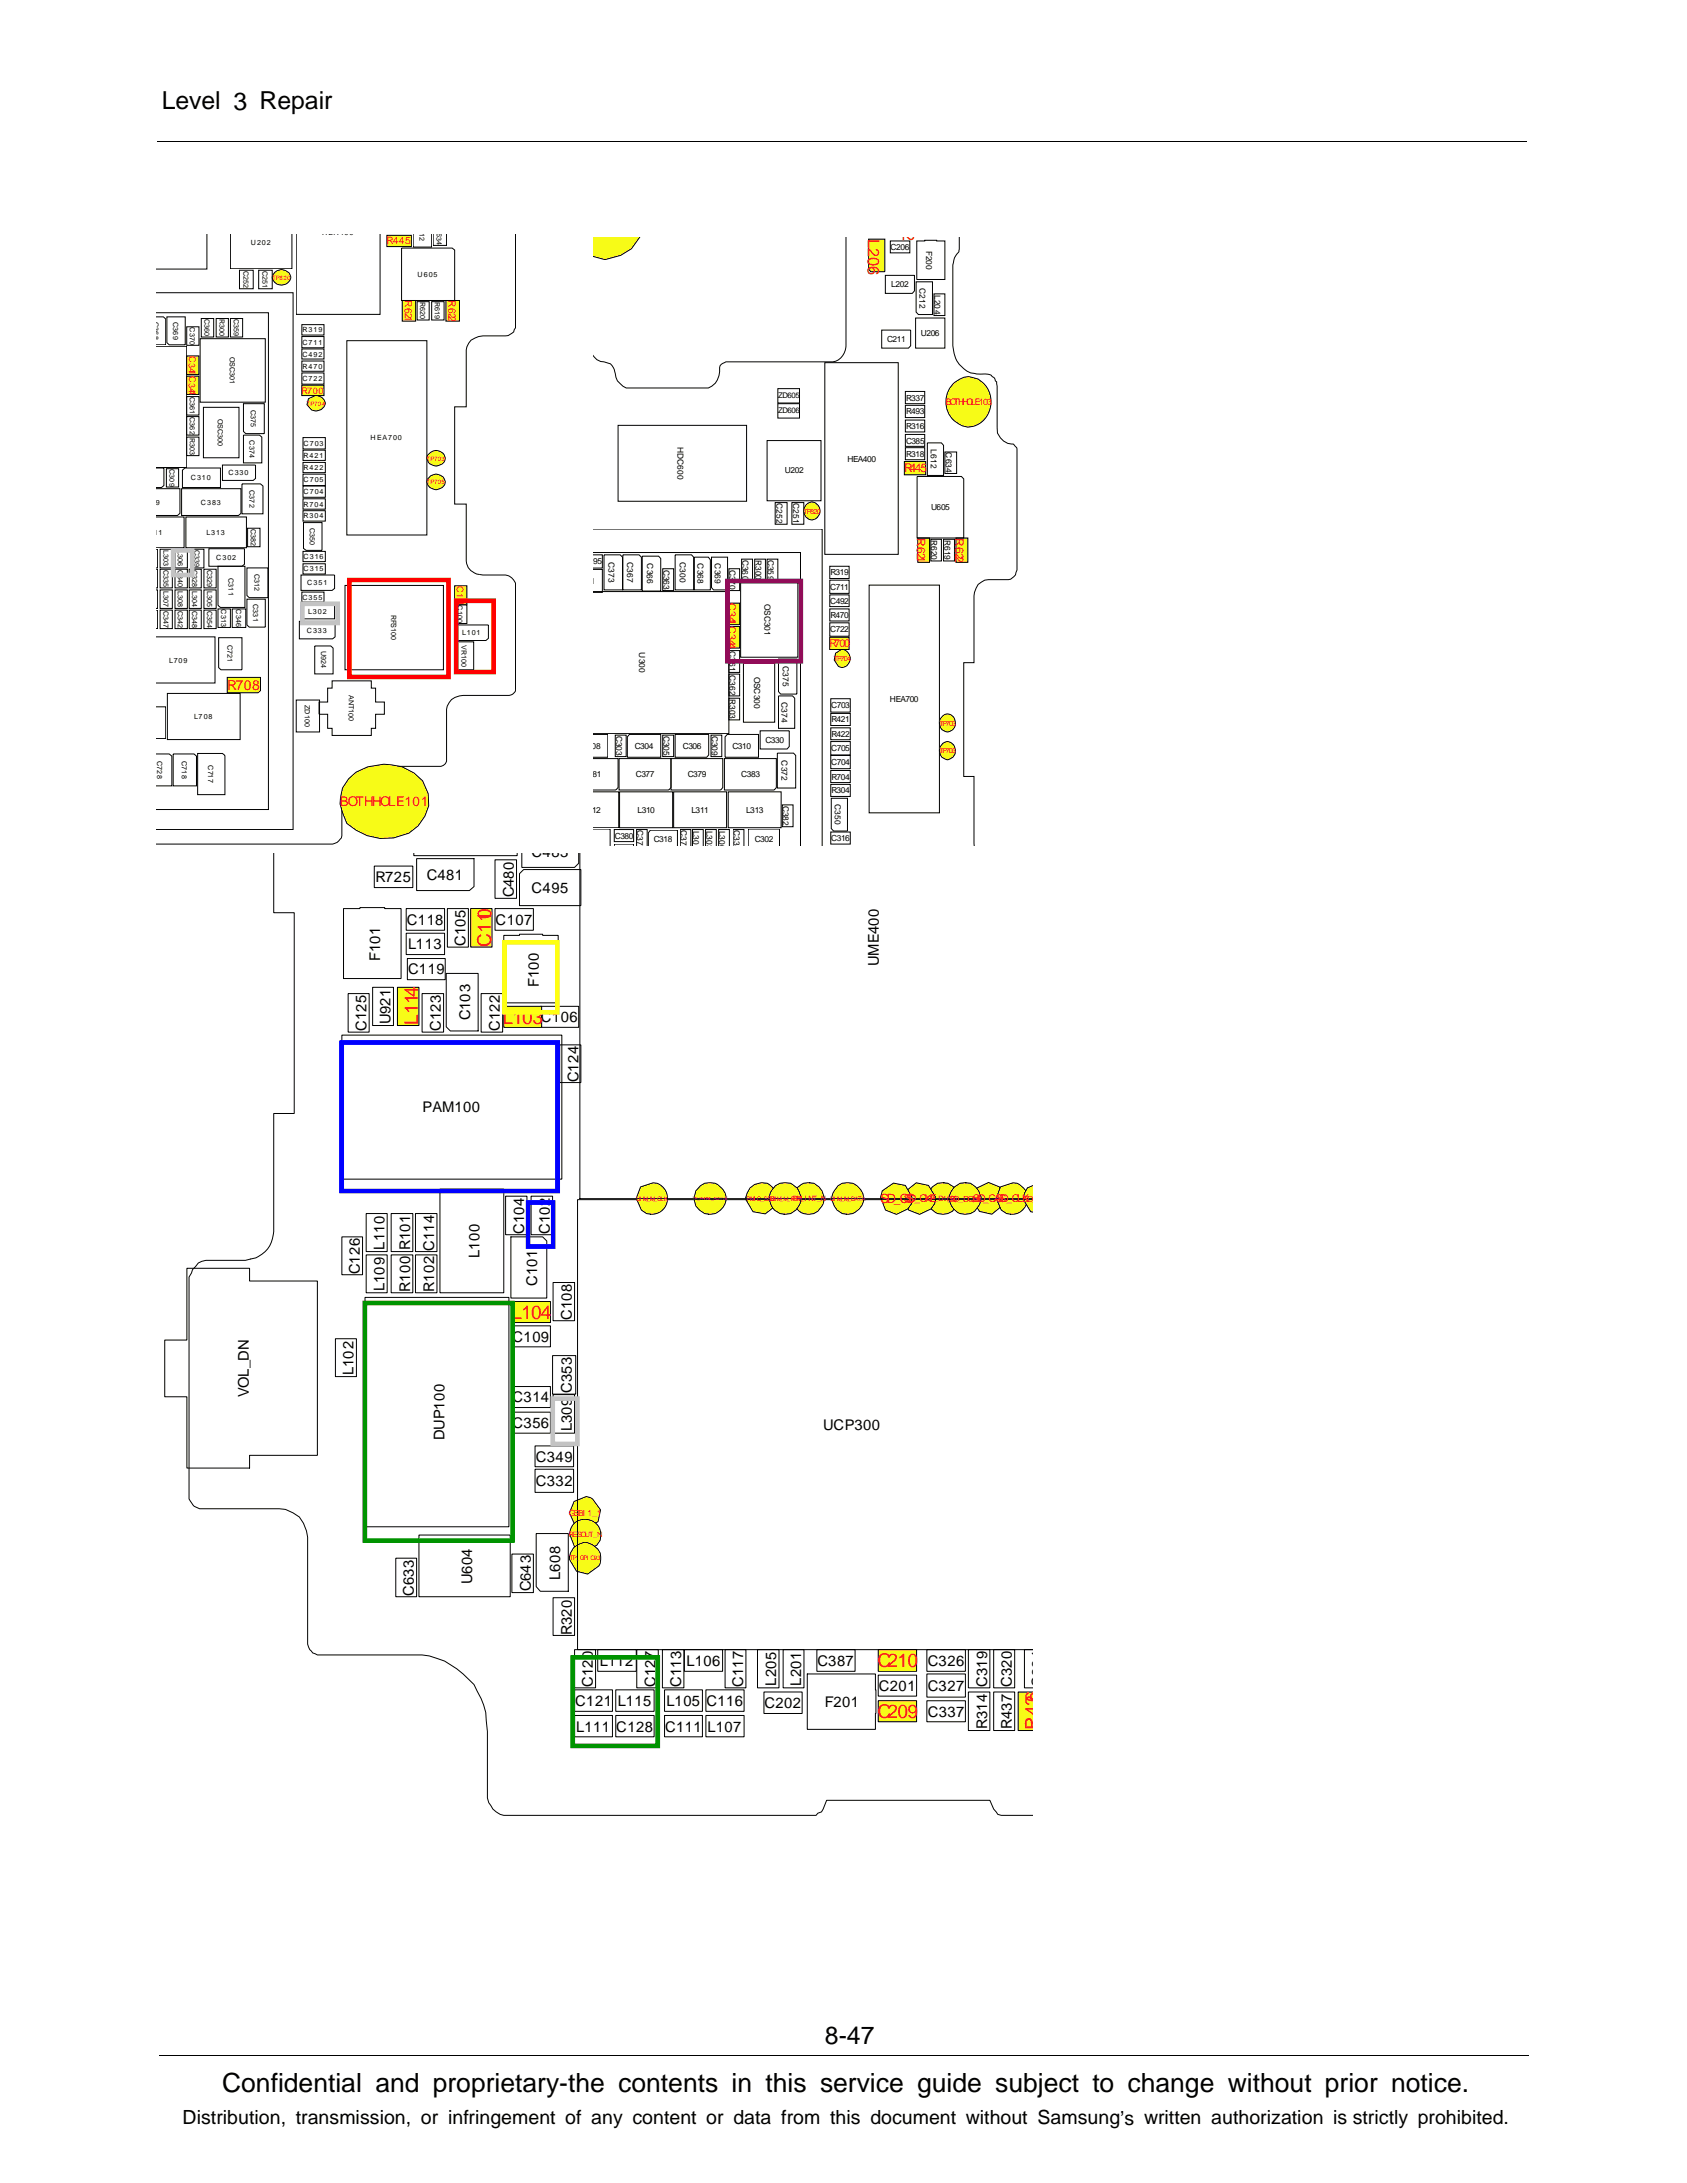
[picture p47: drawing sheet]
<svg xmlns="http://www.w3.org/2000/svg" width="216mm" height="279mm" viewBox="0 0 216 279" stroke-linecap="round" stroke-linejoin="round" font-family="sans-serif">
<defs><g id="words">
<text font-size="3.4" x="28.4" y="267.7">Confidential and proprietary-the contents in this service guide subject to change without prior notice.</text>
<g font-size="3.2">
<text x="20.7" y="14">Level 3 Repair</text>
<text x="105.6" y="261.6">8-47</text>
</g>
<text font-size="2.5" x="23.4" y="271.9">Distribution, transmission, or infringement of any content or data from this document without Samsung’s written authorization is strictly prohibited.</text>
<g font-size="2.4" fill="#fc0a17">
<text x="62.9" y="121.2" transform="rotate(-90 62.9 121.2)">C110</text>
<text x="53.5" y="131.2" transform="rotate(-90 53.5 131.2)">L114</text>
<text x="64.3" y="131">L103</text>
<text x="65.5" y="168.8">L104</text>
<text x="112.3" y="213.4">C210</text>
<text x="112.3" y="219.8">C209</text>
<text x="133" y="221.4" transform="rotate(-90 133 221.4)">R426</text>
</g>
<g font-size="2.1" fill="#fc0a17">
<text x="115.5" y="29.7" transform="rotate(90 115.5 29.7)">2</text>
<text x="111.1" y="30.6" transform="rotate(90 111.1 30.6)">L206</text>
</g>
<g font-size="1.9">
<text x="48" y="112.9">R725</text>
<text x="54.6" y="112.7">C481</text>
<text x="68" y="109.7">C483</text>
<text x="52" y="118.4">C118</text>
<text x="63.4" y="118.4">C107</text>
<text x="65.8" y="114.9" transform="rotate(-90 65.8 114.9)">C480</text>
<text x="68" y="114.3">C495</text>
<text x="48.7" y="123" transform="rotate(-90 48.7 123)">F101</text>
<text x="52.2" y="124.7">C119</text>
<text x="52.2" y="121.4">L113</text>
<text x="59.6" y="121.1" transform="rotate(-90 59.6 121.1)">C105</text>
<text x="112.5" y="123.7" transform="rotate(-90 112.5 123.7)">UME400</text>
<text x="46.9" y="132" transform="rotate(-90 46.9 132)">C125</text>
<text x="50" y="131.1" transform="rotate(-90 50 131.1)">U921</text>
<text x="56.4" y="132" transform="rotate(-90 56.4 132)">C123</text>
<text x="60.2" y="130.6" transform="rotate(-90 60.2 130.6)">C103</text>
<text x="64" y="132" transform="rotate(-90 64 132)">C122</text>
<text x="69" y="126.3" transform="rotate(-90 69 126.3)">F100</text>
<text x="69.2" y="130.8">C106</text>
<text x="54.1" y="142.4">PAM100</text>
<text x="74" y="138.5" transform="rotate(-90 74 138.5)">C124</text>
<text x="49.2" y="159.9" transform="rotate(-90 49.2 159.9)">L110</text>
<text x="52.5" y="160" transform="rotate(-90 52.5 160)">R101</text>
<text x="55.6" y="160.1" transform="rotate(-90 55.6 160.1)">C114</text>
<text x="61.4" y="161" transform="rotate(-90 61.4 161)">L100</text>
<text x="67.1" y="157.9" transform="rotate(-90 67.1 157.9)">C104</text>
<text x="70.4" y="157.9" transform="rotate(-90 70.4 157.9)">C102</text>
<text x="46.1" y="163.1" transform="rotate(-90 46.1 163.1)">C126</text>
<text x="49.2" y="165.2" transform="rotate(-90 49.2 165.2)">L109</text>
<text x="52.5" y="165.3" transform="rotate(-90 52.5 165.3)">R100</text>
<text x="55.6" y="165.3" transform="rotate(-90 55.6 165.3)">R102</text>
<text x="68.7" y="164.5" transform="rotate(-90 68.7 164.5)">C101</text>
<text x="65.6" y="171.7">C109</text>
<text x="73.2" y="168.9" transform="rotate(-90 73.2 168.9)">C108</text>
<text x="31.9" y="178.8" transform="rotate(-90 31.9 178.8)">VOL_DN</text>
<text x="45.3" y="175.9" transform="rotate(-90 45.3 175.9)">L102</text>
<text x="65.6" y="179.5">C314</text>
<text x="73.2" y="178.3" transform="rotate(-90 73.2 178.3)">C353</text>
<text x="56.9" y="184.3" transform="rotate(-90 56.9 184.3)">DUP100</text>
<text x="65.6" y="182.7">C356</text>
<text x="73.2" y="183.2" transform="rotate(-90 73.2 183.2)">L309</text>
<text x="105.3" y="183">UCP300</text>
<text x="68.6" y="190.2">C332</text>
<text x="68.6" y="187.1">C349</text>
<text x="60.4" y="202.8" transform="rotate(-90 60.4 202.8)">U604</text>
<text x="67.9" y="203.7" transform="rotate(-90 67.9 203.7)">C643</text>
<text x="71.7" y="202.2" transform="rotate(-90 71.7 202.2)">L608</text>
<text x="53" y="204.3" transform="rotate(-90 53 204.3)">C633</text>
<text x="73.2" y="209.3" transform="rotate(-90 73.2 209.3)">R320</text>
<text x="75.9" y="215.9" transform="rotate(-90 75.9 215.9)">C120</text>
<text x="76.8" y="213.2">L112</text>
<text x="83.9" y="215.9" transform="rotate(-90 83.9 215.9)">C127</text>
<text x="87.2" y="215.9" transform="rotate(-90 87.2 215.9)">C113</text>
<text x="87.9" y="213.2">L106</text>
<text x="95.1" y="215.9" transform="rotate(-90 95.1 215.9)">C117</text>
<text x="99.3" y="215.8" transform="rotate(-90 99.3 215.8)">L205</text>
<text x="102.6" y="215.8" transform="rotate(-90 102.6 215.8)">L201</text>
<text x="104.6" y="213.2">C387</text>
<text x="118.7" y="213.2">C326</text>
<text x="126.3" y="215.9" transform="rotate(-90 126.3 215.9)">C319</text>
<text x="129.5" y="215.9" transform="rotate(-90 129.5 215.9)">C320</text>
<text x="133.4" y="215.9" transform="rotate(-90 133.4 215.9)">C384</text>
<text x="73.6" y="218.3">C121</text>
<text x="73.7" y="221.6">L111</text>
<text x="78.9" y="221.6">C128</text>
<text x="79.1" y="218.3">L115</text>
<text x="85.1" y="221.6">C111</text>
<text x="85.3" y="218.3">L105</text>
<text x="90.4" y="218.3">C116</text>
<text x="90.6" y="221.6">L107</text>
<text x="97.9" y="218.7">C202</text>
<text x="105.6" y="218.5">F201</text>
<text x="112.5" y="216.4">C201</text>
<text x="118.7" y="216.4">C327</text>
<text x="118.7" y="219.7">C337</text>
<text x="126.3" y="221.3" transform="rotate(-90 126.3 221.3)">R314</text>
<text x="129.5" y="221.3" transform="rotate(-90 129.5 221.3)">R437</text>
</g>
<text font-size="1.8" fill="#fc0a17" x="29.1" y="88.3">R708</text>
<text font-size="1.7" fill="#fc0a17" x="43.5" y="103.2">BOTHHOLE101</text>
<text font-size="1.6" fill="#fc0a17" x="112.7" y="154">SD_CS</text>
<g font-size="1.5" fill="#fc0a17">
<text x="115.7" y="60.5">R445</text>
<text x="117.3" y="68.8" transform="rotate(90 117.3 68.8)">R621</text>
<text x="122.3" y="68.8" transform="rotate(90 122.3 68.8)">R622</text>
</g>
<g font-size="1.4" fill="#fc0a17">
<text x="93.2" y="77.2" transform="rotate(90 93.2 77.2)">C341C344</text>
<text x="106.2" y="82.8">R700</text>
<text x="115.7" y="153.9">SD_CKE</text>
<text x="124.5" y="153.9">SD_CAS_CLK</text>
<text x="127.5" y="153.9">SD</text>
</g>
<g font-size="1.3" fill="#fc0a17">
<text x="49.5" y="31.3">R445</text>
<text x="51.8" y="38.4" transform="rotate(90 51.8 38.4)">R621</text>
<text x="57.4" y="38.4" transform="rotate(90 57.4 38.4)">R622</text>
</g>
<g font-size="1.2" fill="#fc0a17">
<text x="24.2" y="45.6" transform="rotate(90 24.2 45.6)">C341C344</text>
<text x="38.6" y="50.4">R700</text>
<text x="121.1" y="51.8">BOTHHOLE103</text>
<text x="58.5" y="75" transform="rotate(90 58.5 75)">C154</text>
</g>
<g font-size="1.1">
<text x="114" y="32">C206</text>
<text x="118.5" y="32.1" transform="rotate(90 118.5 32.1)">F200</text>
<text x="114.1" y="36.8">L202</text>
<text x="117.7" y="36.9" transform="rotate(90 117.7 36.9)">C212</text>
<text x="119.6" y="37.8" transform="rotate(90 119.6 37.8)">L204</text>
<text x="113.5" y="43.8">C211</text>
<text x="117.9" y="43">U206</text>
<text x="115.9" y="51.3">R337</text>
<text x="116" y="53">R493</text>
<text x="86.7" y="57.2" transform="rotate(90 86.7 57.2)">HDC600</text>
<text x="108.5" y="59.1">HEA400</text>
<text x="115.9" y="54.9">R316</text>
<text x="115.9" y="58.4">R318</text>
<text x="116" y="56.8">C385</text>
<text x="119.1" y="57.5" transform="rotate(90 119.1 57.5)">L612</text>
<text x="121.1" y="57.9" transform="rotate(90 121.1 57.9)">C634</text>
<text x="99.4" y="64.4" transform="rotate(90 99.4 64.4)">C252</text>
<text x="100.5" y="60.6">U202</text>
<text x="101.5" y="64.4" transform="rotate(90 101.5 64.4)">C251</text>
<text x="119.2" y="65.3">U605</text>
<text x="77.9" y="71.9" transform="rotate(90 77.9 71.9)">C373</text>
<text x="80.3" y="71.9" transform="rotate(90 80.3 71.9)">C367</text>
<text x="87" y="71.9" transform="rotate(90 87 71.9)">C300</text>
<text x="95" y="71.6" transform="rotate(90 95 71.6)">C360</text>
<text x="96.7" y="71.7" transform="rotate(90 96.7 71.7)">R300</text>
<text x="98.3" y="71.6" transform="rotate(90 98.3 71.6)">C359</text>
<text x="119.2" y="69.1" transform="rotate(90 119.2 69.1)">R620</text>
<text x="120.9" y="69.1" transform="rotate(90 120.9 69.1)">R619</text>
<text x="75.6" y="74.7">1</text>
<text x="75.9" y="72.2">95</text>
<text x="82.8" y="72.1" transform="rotate(90 82.8 72.1)">C366</text>
<text x="84.9" y="72.9" transform="rotate(90 84.9 72.9)">C363</text>
<text x="89.3" y="72.1" transform="rotate(90 89.3 72.1)">C368</text>
<text x="91.5" y="72.1" transform="rotate(90 91.5 72.1)">C369</text>
<text x="93.3" y="72.9" transform="rotate(90 93.3 72.9)">C370</text>
<text x="97.8" y="77.3" transform="rotate(90 97.8 77.3)">OSC301</text>
<text x="106.3" y="77.3">C492</text>
<text x="106.3" y="75.5">C711</text>
<text x="106.3" y="73.6">R319</text>
<text x="81.8" y="83.5" transform="rotate(90 81.8 83.5)">U300</text>
<text x="93.3" y="83.4" transform="rotate(90 93.3 83.4)">C3</text>
<text x="106.3" y="80.9">C722</text>
<text x="106.3" y="79.1">R470</text>
<text x="93.3" y="84.7" transform="rotate(90 93.3 84.7)">61 C362 R303</text>
<text x="96.5" y="86.6" transform="rotate(90 96.5 86.6)">OSC300</text>
<text x="100" y="89.8" transform="rotate(90 100 89.8)">C374</text>
<text x="100.2" y="85.3" transform="rotate(90 100.2 85.3)">C375</text>
<text x="113.9" y="89.8">HEA700</text>
<text x="75.7" y="95.9">08</text>
<text x="78.8" y="94.1" transform="rotate(90 78.8 94.1)">C303</text>
<text x="81.2" y="95.9">C304</text>
<text x="84.9" y="94.1" transform="rotate(90 84.9 94.1)">C305</text>
<text x="87.4" y="95.9">C306</text>
<text x="91.1" y="94.1" transform="rotate(90 91.1 94.1)">C309</text>
<text x="93.7" y="95.9">C310</text>
<text x="98" y="95.1">C330</text>
<text x="106.4" y="90.7">C703</text>
<text x="106.4" y="94.3">R422</text>
<text x="106.4" y="92.4">R421</text>
<text x="75.8" y="99.5">81</text>
<text x="81.4" y="99.5">C377</text>
<text x="88" y="99.5">C379</text>
<text x="94.9" y="99.5">C383</text>
<text x="100" y="97.3" transform="rotate(90 100 97.3)">C372</text>
<text x="106.4" y="97.9">C704</text>
<text x="106.4" y="96.2">C705</text>
<text x="106.4" y="101.6">R304</text>
<text x="106.4" y="99.8">R704</text>
<text x="75.8" y="104">12</text>
<text x="78.7" y="107.4">C380</text>
<text x="81.5" y="106.3" transform="rotate(90 81.5 106.3)">C37</text>
<text x="81.6" y="104">L310</text>
<text x="83.7" y="107.8">C318</text>
<text x="87.1" y="106.3" transform="rotate(90 87.1 106.3)">C37</text>
<text x="88.5" y="104">L311</text>
<text x="88.7" y="106.4" transform="rotate(90 88.7 106.4)">L30</text>
<text x="90.4" y="106.4" transform="rotate(90 90.4 106.4)">L303</text>
<text x="92" y="106.4" transform="rotate(90 92 106.4)">L306</text>
<text x="93.9" y="106.3" transform="rotate(90 93.9 106.3)">C33</text>
<text x="95.5" y="104">L313</text>
<text x="96.6" y="107.8">C302</text>
<text x="100.2" y="103.1" transform="rotate(90 100.2 103.1)">C382</text>
<text x="106.4" y="107.6">C316</text>
<text x="106.8" y="102.9" transform="rotate(90 106.8 102.9)">C350</text>
</g>
<g font-size="1.1" fill="#fc0a17">
<text x="121.5" y="153.8">SD_DQM0</text>
<text x="130.9" y="153.8">SD_</text>
<text x="72.8" y="194.1">GS</text>
<text x="74" y="194.1">BI 1_1</text>
</g>
<g font-size="1">
<text x="99.6" y="52.9">ZD606</text>
<text x="99.6" y="51">ZD605</text>
</g>
<g font-size=".9">
<text x="53.7" y="29.8" transform="rotate(90 53.7 29.8)">12</text>
<text x="55.9" y="29.8" transform="rotate(90 55.9 29.8)">634</text>
<text x="31.2" y="34.7" transform="rotate(90 31.2 34.7)">C252</text>
<text x="32.1" y="31.4">U202</text>
<text x="33.6" y="34.7" transform="rotate(90 33.6 34.7)">C251</text>
<text x="41.2" y="30.1">H EA400</text>
<text x="53.4" y="35.4">U605</text>
<text x="19.6" y="41.2" transform="rotate(90 19.6 41.2)">C368</text>
<text x="22.2" y="41.2" transform="rotate(90 22.2 41.2)">C369</text>
<text x="24.3" y="41.9" transform="rotate(90 24.3 41.9)">C370</text>
<text x="26.2" y="40.8" transform="rotate(90 26.2 40.8)">C360</text>
<text x="28.1" y="40.9" transform="rotate(90 28.1 40.9)">R300</text>
<text x="29.9" y="40.8" transform="rotate(90 29.9 40.8)">C359</text>
<text x="53.8" y="38.7" transform="rotate(90 53.8 38.7)">R620</text>
<text x="55.7" y="38.7" transform="rotate(90 55.7 38.7)">R619</text>
<text x="29.4" y="45.6" transform="rotate(90 29.4 45.6)">OSC301</text>
<text x="38.7" y="45.6">C492</text>
<text x="38.7" y="44.1">C711</text>
<text x="38.7" y="47.2">R470</text>
<text x="38.7" y="42.5">R319</text>
<text x="24.3" y="50.8" transform="rotate(90 24.3 50.8)">C361 C362 R303</text>
<text x="27.9" y="53.6" transform="rotate(90 27.9 53.6)">OSC300</text>
<text x="32.1" y="52.5" transform="rotate(90 32.1 52.5)">C375</text>
<text x="38.7" y="48.8">C722</text>
<text x="31.9" y="56.3" transform="rotate(90 31.9 56.3)">C374</text>
<text x="38.8" y="57.1">C703</text>
<text x="38.9" y="58.6">R421</text>
<text x="47.4" y="56.3">H EA700</text>
<text x="19.9" y="64.6">9</text>
<text x="21.7" y="60" transform="rotate(90 21.7 60)">C309</text>
<text x="24.4" y="61.5">C310</text>
<text x="25.7" y="64.6">C383</text>
<text x="29.2" y="60.8">C330</text>
<text x="31.9" y="62.7" transform="rotate(90 31.9 62.7)">C372</text>
<text x="38.8" y="63.3">C704</text>
<text x="38.8" y="61.7">C705</text>
<text x="38.9" y="60.2">R422</text>
<text x="38.9" y="64.8">R704</text>
<text x="19.7" y="68.5">11</text>
<text x="20.9" y="70.4" transform="rotate(90 20.9 70.4)">L303 C335 L307 C347</text>
<text x="22.8" y="70.4" transform="rotate(90 22.8 70.4)">L306 C</text>
<text x="24.9" y="70.4" transform="rotate(90 24.9 70.4)">C339</text>
<text x="26.4" y="68.5">L313</text>
<text x="27.7" y="71.7">C302</text>
<text x="32.1" y="67.7" transform="rotate(90 32.1 67.7)">C382</text>
<text x="38.8" y="71.5">C316</text>
<text x="38.9" y="66.4">R304</text>
<text x="39.6" y="67.5" transform="rotate(90 39.6 67.5)">C350</text>
<text x="22.8" y="73.6" transform="rotate(90 22.8 73.6)">340 L308 C342</text>
<text x="24.6" y="73.6" transform="rotate(90 24.6 73.6)">328 L304 C348</text>
<text x="24.6" y="72.9" transform="rotate(90 24.6 72.9)">C</text>
<text x="26.5" y="72.9" transform="rotate(90 26.5 72.9)">C329 L305 C354</text>
<text x="28.3" y="78" transform="rotate(90 28.3 78)">C313</text>
<text x="29.3" y="74" transform="rotate(90 29.3 74)">C311</text>
<text x="30.2" y="78" transform="rotate(90 30.2 78)">C346</text>
<text x="32.4" y="77.3" transform="rotate(90 32.4 77.3)">C331</text>
<text x="32.6" y="73.5" transform="rotate(90 32.6 73.5)">C312</text>
<text x="38.7" y="76.8">C355</text>
<text x="38.8" y="73.1">C315</text>
<text x="39.3" y="74.9">C351</text>
<text x="58.6" y="77.5" transform="rotate(90 58.6 77.5)">C100</text>
<text x="29.1" y="82.6" transform="rotate(90 29.1 82.6)">C721</text>
<text x="39.3" y="81">C333</text>
<text x="39.4" y="78.5">L302</text>
<text x="41.1" y="83.3" transform="rotate(90 41.1 83.3)">U924</text>
<text x="50.1" y="78.7" transform="rotate(90 50.1 78.7)">RFS100</text>
<text x="59.1" y="82.6" transform="rotate(90 59.1 82.6)">VR100</text>
<text x="59.1" y="81.3">L101</text>
<text x="21.6" y="84.8">L709</text>
<text x="44.6" y="89" transform="rotate(90 44.6 89)">ANT100</text>
<text x="24.8" y="92">L708</text>
<text x="39" y="90.2" transform="rotate(90 39 90.2)">ZD100</text>
<text x="20.1" y="97.4" transform="rotate(90 20.1 97.4)">C728</text>
<text x="23.3" y="97.4" transform="rotate(90 23.3 97.4)">C718</text>
<text x="26.6" y="98" transform="rotate(90 26.6 98)">C717</text>
</g>
<g font-size=".9" fill="#fc0a17">
<text x="102.8" y="65.7">TP820</text>
<text x="106.7" y="84.6">TP704</text>
<text x="120.2" y="92.9">TP703</text>
<text x="120.2" y="96.4">TP705</text>
<text x="101.4" y="153.7">PM_I NT_N</text>
<text x="118.6" y="153.7">CP_D1( 0)</text>
<text x="72.8" y="196.7">RESOUT_N</text>
</g>
<g font-size=".8" fill="#fc0a17">
<text x="34.8" y="35.8">TP820</text>
<text x="39.2" y="51.9">TP704</text>
<text x="54.6" y="58.9">TP703</text>
<text x="54.6" y="62">TP705</text>
<text x="81.4" y="153.7">UI M_M_CLK</text>
<text x="95.5" y="153.7">PMI C_SSUI</text>
<text x="98.6" y="153.7">BIM_M_RST</text>
<text x="106.3" y="153.7">UI M_M_DATA</text>
<text x="72.9" y="199.7">TP_GPI O93</text>
</g>
<text font-size=".6" fill="#fc0a17" x="88.6" y="153.5">TP_PHONE_ACTI VE</text>
</g></defs>
<path d="M20.2 18.1h175.3M66 30v12l-.3 .5-.7 .4-3.2 .1a2.51 2.51 0 0 0-1.8 .9l-.3 .9v7.3h-1.5v12.4h1.5v7.3a2 2 0 0 0 2.1 1.8h2.9a1.63 1.63 0 0 1 1.3 1.1v13.5a.87 .87 0 0 1-.8 .8h-5.9a2.01 2.01 0 0 0-2.1 1.8v6.6l-.2 .4-.6 .3h-7.2a5.6 5.6 0 0 0-5 2.7 4 4 0 0 0-.4 2v4.2l-.1 .3-.2 .1a1.28 1.28 0 0 1-.9 .6h-22.6M42.5 87.1h5v1h.6v1.8h1.1v1.5h-1.1v1.8h-.6v.9h-5v-.9h-.6v-1.8h-1.1v-1.5h1.1v-1.8h.6zM20.4 263h175.3" fill="none" stroke="#000" stroke-width=".13"/>
<path d="M44.6 99.7a6.3 6.3 0 0 1 5.5-1.8l1.4 .2 1.5 .8 1.1 1a4.4 4.4 0 0 1-.6 5.8l-1.2 .9a7 7 0 0 1-7.9-1.2l-.6-1.4a4.3 4.3 0 0 1 .8-4.3z" fill="#f7fb17"/>
<path d="M58.2 77.4h1.6v2.4h-1.6zM44.6 99.7a6.3 6.3 0 0 1 5.5-1.8l1.4 .2 1.5 .8 1.1 1a4.4 4.4 0 0 1-.6 5.8l-1.2 .9a7 7 0 0 1-7.9-1.2l-.6-1.4a4.3 4.3 0 0 1 .8-4.3z" fill="none" stroke="#000" stroke-width=".13"/>
<path d="M58.2 75h1.6v2.3h-1.6z" fill="#f7fb17"/>
<g fill="none" stroke="#000" stroke-width=".13">
<path d="M30.6 34.6h1.8v2.4h-1.8zM33.1 34.6h1.7v2.4h-1.7zM20 59.9h1v2.2l-.3 .3h-.7M21.3 60h1.6v2.3h-1.6zM28.5 59.5h4.2v1.7l-.3 .3h-3.9zM20.5 72.9h1.6v2.3h-1.6zM22.4 72.9h1.6v2.3h-1.6zM23.3 60.2l.4-.3h4.5v2.5h-4.9zM24.2 72.9h1.6v2.3h-1.6zM24.5 70.3h1.6v2.4h-1.6zM26.1 72.9h1.6v2.3h-1.6zM26.7 70.2h4.6v2l-.3 .3h-4.3z"/>
<path d="M27.9 77.9h1.6v2.4h-1.6zM27.9 72.5h3.4v5.2h-3.1l-.3-.2zM31.6 72.7h2.7v3.8h-2.4l-.3-.3zM31.6 76.7h2.4v3.6h-2.1l-.3-.3zM38.3 79.5h4.6v2l-.3 .3h-4.3zM38.8 72.2h2.8v1.3h-2.8zM38.8 70.6h2.8v1.3h-2.8zM58.2 75h1.6v2.3h-1.6z"/>
</g>
<path d="M23.9 45.6h1.6v2.3h-1.6z" fill="#f7fb17"/>
<path d="M23.9 45.6h1.6v2.3h-1.6zM20 72.9h.2v2.3h-.2M22.4 78.1h1.6v2.4h-1.6z" fill="none" stroke="#000" stroke-width=".13"/>
<path d="M23.9 48.1h1.6v2.4h-1.6z" fill="#f7fb17"/>
<g fill="none" stroke="#000" stroke-width=".13">
<path d="M26.5 30v4.4h-6.5M37.9 30v10.2h10.7v-10.2M52.9 30v1.6h2.3v-1.6M55.4 30v1.4h1.7v-1.4M20 40.6h.9l.3 .2v3.3h-1.2M21.4 40.6h2.3v3.5h-2l-.3-.2zM23.9 48.1h1.6v2.4h-1.6zM23.9 50.8h1.6v2.3h-1.6zM23.9 53.3h1.6v2.4h-1.6zM23.9 41.8h1.6v2.4h-1.6zM23.9 55.9h1.6v2.4h-1.6zM25.6 43.3h8.4v8.2h-8.4z"/>
<path d="M25.8 40.8h1.5v2.3h-1.5zM26 52.1h4.6v6.5h-4.6zM27.7 40.8h1.5v2.3h-1.5zM29.5 40.8h1.6v2.3h-1.6zM31.2 51.7h2.6v3.8h-2.3l-.3-.3zM31.2 55.7h2l.3 .2v3.3h-2.3zM38.6 43.1h2.9v1.4h-2.9zM38.6 41.6h2.9v1.3h-2.9zM38.6 44.7h2.9v1.3h-2.9zM38.6 47.7h2.9v1.5h-2.9zM38.8 57.6h2.8v1.3h-2.8zM38.8 59.2h2.8v1.3h-2.8z"/>
<path d="M38.8 56h2.8v1.5h-2.8zM44.4 43.6h10.2v24.9h-10.2zM20 78.1h.2v2.4h-.2M20 62.5h3v3.2l-.3 .3h-2.7M20 75.5h.2v2.4h-.2M20 70.3h.2v2.4h-.2M20 66.2h3.6v3.9h-3.6M20.5 78.1h1.6v2.4h-1.6zM20.5 70.3h1.6v2.4h-1.6zM20.5 75.5h1.6v2.4h-1.6zM22.4 70.3h1.6v2.4h-1.6zM22.4 75.5h1.6v2.4h-1.6z"/>
<path d="M23.2 62.5h7.6v3.2l-.3 .3h-7.3zM23.8 66.2h7.7v3.9h-7.7zM24.2 78.1h1.6v2.4h-1.6zM24.2 75.5h1.6v2.4h-1.6zM26.1 78.1h1.6v2.4h-1.6zM26.1 75.5h1.6v2.4h-1.6zM29.7 77.9h1.8v2.4h-1.8zM31 61.9h2.3l.4 .3v3.6h-2.7zM31.7 67.6h1.6v2.4h-1.6zM38.5 73.6h4.3v1.7l-.3 .3h-4zM38.5 77.5l.3-.3h4v2h-4.3zM38.6 75.8h2.9v1.3h-2.9z"/>
<path d="M38.8 65.4h2.8v1.3h-2.8zM38.8 62.2h2.8v1.4h-2.8zM38.8 60.7h2.8v1.4h-2.8zM38.8 66.9h2.4v3.5h-2l-.4-.2zM58.2 80h4.3v1.7l-.3 .3h-4zM20 90.5h1.2v4h-1.2M20 96.5h1.7l.3 .3v3.8h-2M20 81.5h7.5v5.9h-7.5M21.4 88.8h9.3v5.9h-9.3zM22.2 96.5h2.6l.3 .3v3.8h-2.9zM25.3 96.4h3.2l.3 .3v5h-3.5zM28 81.6h3v4.1h-2.7l-.3-.3z"/>
</g>
<path d="M49.5 30.1h3.1v1.5h-3.1z" fill="#f7fb17"/>
<path d="M49.5 30.1h3.1v1.5h-3.1zM53.4 38.6h1.5v2.4h-1.5zM55.2 38.6h1.6v2.4h-1.6zM38.6 46.2h2.9v1.3h-2.9z" fill="none" stroke="#000" stroke-width=".13"/>
<path d="M51.5 38.5h1.7v2.6h-1.7z" fill="#f7fb17"/>
<path d="M51.5 38.5h1.7v2.6h-1.7z" fill="none" stroke="#000" stroke-width=".13"/>
<path d="M57.1 38.5h1.7v2.6h-1.7z" fill="#f7fb17"/>
<path d="M57.1 38.5h1.7v2.6h-1.7z" fill="none" stroke="#000" stroke-width=".13"/>
<path d="M38.6 49.3h2.9v1.3h-2.9z" fill="#f7fb17"/>
<path d="M38.6 49.3h2.9v1.3h-2.9zM38.8 63.8h2.8v1.4h-2.8z" fill="none" stroke="#000" stroke-width=".13"/>
<path d="M29.1 86.7h4.2v1.7l-.3 .3h-3.9z" fill="#f7fb17"/>
<path d="M20 37.5h17.5v68.7h-17.5M20 40h14.4v63.6h-14.4M44.2 74.9h12.5v10.8h-12.5zM29.1 86.7h4.2v1.7l-.3 .3h-3.9z" fill="none" stroke="#000" stroke-width=".13"/>
<path d="M54.7 58.3a1.21 1.21 0 0 1 1.3-.6 1.21 1.21 0 0 1 1 1 1.19 1.19 0 0 1-1.2 .9 1.19 1.19 0 0 1-1.2-1z" fill="#f7fb17"/>
<path d="M54.8 58.2a1.2 1.2 0 0 1 1.3-.5 1.2 1.2 0 0 1 .9 1 1.19 1.19 0 0 1-1.2 .9 1.19 1.19 0 0 1-1.2-1z" fill="none" stroke="#000" stroke-width=".13"/>
<path d="M39.5 51l.8-.4a1.01 1.01 0 0 1 1.1 .4 1.01 1.01 0 0 1 .1 1.1 1.26 1.26 0 0 1-1.6 .4l-.6-.7z" fill="#f7fb17"/>
<path d="M39.5 51l.8-.4a1.01 1.01 0 0 1 1.1 .4 1.01 1.01 0 0 1 .1 1.1 1.26 1.26 0 0 1-1.6 .4l-.6-.7z" fill="none" stroke="#000" stroke-width=".13"/>
<path d="M55.1 60.9a1.14 1.14 0 0 1 1.3 0 1.14 1.14 0 0 1 .5 1.1 1.22 1.22 0 0 1-1.3 .7 1.22 1.22 0 0 1-1-1.1l.1-.3z" fill="#f7fb17"/>
<path d="M55.1 60.9a1.14 1.14 0 0 1 1.3 0 1.14 1.14 0 0 1 .5 1.1 1.21 1.21 0 0 1-1.3 .7 1.21 1.21 0 0 1-1-1.1l.1-.3z" fill="none" stroke="#000" stroke-width=".13"/>
<path d="M35.2 34.9a1.22 1.22 0 0 1 1.2-.3 1.22 1.22 0 0 1 .8 1 1.21 1.21 0 0 1-1.2 .9 1.21 1.21 0 0 1-1.2-1.1z" fill="#f7fb17"/>
<path d="M29.5 30v4.4h7.9v-4.4M35.2 34.9a1.22 1.22 0 0 1 1.2-.3 1.22 1.22 0 0 1 .8 1 1.21 1.21 0 0 1-1.2 .9 1.21 1.21 0 0 1-1.2-1.1zM51.4 31.8h6.5l.3 .2v6.5h-6.8zM108.3 30.3v14a2.02 2.02 0 0 1-1.9 2h-13.5l-.2 .1a.77 .77 0 0 0-.6 .6 2.43 2.43 0 0 1-1.4 2.7h-10.6a2.23 2.23 0 0 1-1.4-2.1l-.1-.3a1.23 1.23 0 0 0-1-.9l-.3-.1a1.58 1.58 0 0 1-1.4-.8M122.8 30.3v1.6l-.1 .3-.2 .2a2.28 2.28 0 0 0-.6 1.5v10.4a3.6 3.6 0 0 0 4.1 3.6l.9 .1 .3 .3 .2 .4 .2 .2v5.9a2.13 2.13 0 0 0 2.2 2.1l.4 .5v15.6l-.2 .3a1.18 1.18 0 0 1-.9 .9h-2.6a1.96 1.96 0 0 0-1.8 2.1v8.5h-1.4v14.6h1.4v8.9M20 44.3h3.9v15.5h-3.9M37.9 89.6h3v4.1h-3zM40.3 82.7h2l.3 .3v3.3h-2.3zM58.2 82.1h2.4v3.6h-2l-.4-.3z" fill="none" stroke="#000" stroke-width=".13"/>
<path d="M122.2 49a2.48 2.48 0 0 1 3.6 0 3.3 3.3 0 0 1 .9 3.4 3.3 3.3 0 0 1-2.8 2.3 3.3 3.3 0 0 1-2.7-2.3 3.3 3.3 0 0 1 1-3.4z" fill="#f7fb17"/>
<path d="M122.2 48.9a2.48 2.48 0 0 1 3.6 .1 3.3 3.3 0 0 1 .9 3.4 3.3 3.3 0 0 1-2.8 2.3 3.3 3.3 0 0 1-2.7-2.4 3.3 3.3 0 0 1 1-3.4z" fill="none" stroke="#000" stroke-width=".13"/>
<path d="M75.9 30.3h6.7l-.7 .1-1.1 1.4-1.4 .9-2 .5-1.5-.4z" fill="#f7fb17"/>
<g fill="none" stroke="#000" stroke-width=".13">
<path d="M81.9 30.3l-1.1 1.5-1.4 .9-2 .5-1.5-.4M113.9 30.8h2.5v1.6h-2.5zM117.2 36.1h2.1v4.2h-1.8l-.3-.4zM112.8 42.2h3.7v2.1l-.2 .3h-3.5zM75.9 72.9h1.2v2.9h-1.2M86.4 71h2.1l.3 .3v4.2h-2.4zM99.2 64.3h1.5v2.8h-1.5zM101.3 64.3h1.6v2.8h-1.6zM75.9 94h1.9v2.9h-1.9M78.7 94.1h1.4v2.7h-1.4zM80.5 94h4.1v2.9h-4.3v-2.6zM84.8 94.1h1.4v2.7h-1.4z"/>
<path d="M86.4 94h4.3v2.6l-.3 .3h-4zM91 94.1h1.4v2.7h-1.4zM93.1 94h4v2.9h-4.3v-2.6zM97.3 93.5h3.7v2l-.3 .4h-3.4zM83 108.3v-1.7l.2-.3h3.5v2M93.8 108.3v-2.1h1.4v2.1M95.8 108.3v-2.2h4v2.2M106.3 106.5h2.5v1.5h-2.5z"/>
</g>
<path d="M93.3 77.2h1.4v2.7h-1.4z" fill="#f7fb17"/>
<path d="M93.3 77.2h1.4v2.7h-1.4z" fill="none" stroke="#000" stroke-width=".13"/>
<path d="M93.3 80.2h1.4v2.8h-1.4z" fill="#f7fb17"/>
<g fill="none" stroke="#000" stroke-width=".13">
<path d="M113.3 35.2h3.7v2l-.2 .3h-3.5zM117.3 30.8h1h2.6v5h-3.6zM119.5 37.6h1.4v2.8h-1.4zM79.1 54.4h16.4v9.8h-16.4zM105.6 46.4h9.4v24.6h-9.4zM115.9 55.6h2.4v1.5h-2.4zM120.9 57.8h1.5v2.8h-1.5zM75.9 71h1.2v1.7h-1.2M77.3 71h2.1l.3 .3v4.2h-2.4zM79.7 71h2.1l.3 .3v4.2h-2.4zM82.2 71.2h2.1l.3 .3v4.1h-2.4zM84.8 72.8h1.4v2.8h-1.4z"/>
<path d="M88.9 71.3h1.8l.2 .3v3.9h-2zM91.1 71.3h2v4.2h-1.8l-.2-.3zM93.3 72.8h1.4v2.8h-1.4zM94.9 71.6h1.4v2.8h-1.4zM98.2 71.6h1.3v2.8h-1.3zM106.2 74.3h2.5v1.6h-2.5zM106.2 76.1h2.5v1.5h-2.5zM106.2 79.7h2.5v1.7h-2.5zM111.2 74.9h9v29.1h-9zM75.9 97.1h3.2v3.7l-.3 .3h-2.9M79.2 97.1h6.7v3.7l-.3 .3h-6.4zM85.9 97.1h6.6v3.7l-.3 .3h-6.3z"/>
<path d="M92.7 97.1h6.7v3.7l-.3 .3h-6.4zM93.3 86.3h1.4v2.8h-1.4zM93.3 80.2h1.4v2.8h-1.4zM93.3 83.3h1.4v2.8h-1.4zM99.5 96.4h2.1l.2 .3v4.2h-2.3zM99.6 84.3h2.4v4.5h-2.1l-.3-.3zM99.6 89.1h1.8l.3 .3v3.8h-2.1zM106.3 89.4h2.5v1.7h-2.5zM106.3 96.7h2.5v1.7h-2.5zM106.3 94.9h2.5v1.7h-2.5zM78.6 106.2h2.5v1.5h-2.5zM78.6 108.3v-.3h2.5v.3"/>
<path d="M81.5 108.3v-2.1h1.3v2.1M87.1 108.3v-2.1h1.3v2.1M100.1 103h1.4v2.8h-1.4zM106.4 102.2h2.1v4.2h-1.8l-.3-.4z"/>
</g>
<path d="M111.2 30.6h2v4.2h-1.8l-.2-.3z" fill="#f7fb17"/>
<g fill="none" stroke="#000" stroke-width=".13">
<path d="M111.2 30.6h2v4.2h-1.8l-.2-.3zM115.9 53.8h2.4v1.5h-2.4zM115.9 57.3h2.4v1.5h-2.4zM115.9 50.1h2.4v1.6h-2.4zM118.7 56.7h1.8l.3 .3v3.9h-2.1zM94.8 74.6h7.3v9.5h-7.3zM96.6 71.6h1.4v2.8h-1.4zM106.2 72.5h2.5v1.5h-2.5zM93.3 89.4h1.4v2.7h-1.4zM95.1 84.9h4v7.5h-4zM106.3 91.3h2.5v1.6h-2.5zM106.3 93.2h2.5v1.5h-2.5z"/>
<path d="M75.9 101.3h3.3v4.6h-3.3M75.9 106.1h2.2v2.2M79.3 101.3h6.8v4.6h-6.8zM86.2 101.3h6.8v4.6h-6.8zM88.6 108.3v-2.1h1.4v2.1M90.3 108.3v-2.1h1.4v2.1M92 108.3v-2.1h1.3v2.1M93.2 101.3h6.8v4.6h-6.8zM106.3 100.4h2.5v1.5h-2.5z"/>
</g>
<path d="M115.7 59.1h2.8v1.7h-2.8z" fill="#f7fb17"/>
<path d="M115.7 59.1h2.8v1.7h-2.8zM115.9 51.9h2.4v1.5h-2.4zM106.2 77.9h2.5v1.6h-2.5zM119.1 69h1.4v2.8h-1.4zM120.8 69h1.4v2.8h-1.4z" fill="none" stroke="#000" stroke-width=".13"/>
<path d="M117.5 68.9h1.5v3.1h-1.5z" fill="#f7fb17"/>
<path d="M117.5 68.9h1.5v3.1h-1.5z" fill="none" stroke="#000" stroke-width=".13"/>
<path d="M122.3 68.9h1.6v3.1h-1.6z" fill="#f7fb17"/>
<path d="M122.3 68.9h1.6v3.1h-1.6z" fill="none" stroke="#000" stroke-width=".13"/>
<path d="M106.2 81.6h2.5v1.5h-2.5z" fill="#f7fb17"/>
<path d="M75.9 70.7h26.5v37.6M75.9 67.7h29.3v40.6M106.2 81.6h2.5v1.5h-2.5zM106.3 98.6h2.5v1.6h-2.5z" fill="none" stroke="#000" stroke-width=".13"/>
<path d="M120.6 91.6a1.05 1.05 0 0 1 1.4 .1 1.05 1.05 0 0 1 .2 1.2 1.06 1.06 0 0 1-1.4 .6 1.06 1.06 0 0 1-.4-1.5z" fill="#f7fb17"/>
<path d="M120.6 91.6a1.05 1.05 0 0 1 1.3 0 1.05 1.05 0 0 1 .3 1.3 1.06 1.06 0 0 1-1.4 .6 1.06 1.06 0 0 1-.4-1.5z" fill="none" stroke="#000" stroke-width=".13"/>
<path d="M106.9 83.6l.8-.5a1.13 1.13 0 0 1 1.1 1.3 1.13 1.13 0 0 1-1.4 .9l-.6-.8z" fill="#f7fb17"/>
<path d="M106.9 83.6l.8-.5a1.13 1.13 0 0 1 1.1 1.3 1.13 1.13 0 0 1-1.4 .9l-.6-.8z" fill="none" stroke="#000" stroke-width=".13"/>
<path d="M120.6 95.2a1.06 1.06 0 0 1 1.4 .1 1.06 1.06 0 0 1 .2 1.3 1.02 1.02 0 0 1-1.3 .6 1.02 1.02 0 0 1-.7-1.2l.1-.3z" fill="#f7fb17"/>
<path d="M120.6 95.1a1.08 1.08 0 0 1 1.4 .2 1.08 1.08 0 0 1 .2 1.3 1.02 1.02 0 0 1-1.3 .6 1.02 1.02 0 0 1-.7-1.2l.1-.3z" fill="none" stroke="#000" stroke-width=".13"/>
<path d="M103.1 64.6a1.05 1.05 0 0 1 1.5-.1 1.05 1.05 0 0 1 .2 1.4 1.02 1.02 0 0 1-1.2 .6 1.02 1.02 0 0 1-.7-1.2z" fill="#f7fb17"/>
<g fill="none" stroke="#000" stroke-width=".13">
<path d="M98.2 56.4h6.9v7.7h-6.9zM99.5 51.7h2.8v1.8h-2.8zM99.5 49.7h2.8v1.9h-2.8zM117.2 40.7h3.7v3.9h-3.7zM75.9 75.7h17.4v18.2h-17.4M103.1 64.6a1.05 1.05 0 0 1 1.5-.1 1.05 1.05 0 0 1 .2 1.4 1.02 1.02 0 0 1-1.2 .6 1.02 1.02 0 0 1-.7-1.2zM117.4 61h5.6l.3 .3v7.6h-5.9zM35 109.2v7.6h2.7v25.7h-2.7v15.1a3.6 3.6 0 0 1-2.9 3.5l-.7 .2h-5l-.6 .1-.4 .2-.8 .9-.4 .9v28.5l.2 .2a1.66 1.66 0 0 0 1.1 1h10.2l.8 .1 1 .4 .8 .6 .5 .8 .4 .9 .2 .8v13.7a1.92 1.92 0 0 0 1.2 1.4h13.4a8.6 8.6 0 0 1 5.3 2.4l1.4 1.4a13.3 13.3 0 0 1 1.5 3.6l.2 2.4v8.5a3.9 3.9 0 0 0 1.1 1.8l.5 .3 .5 .1h39.9l.3-.2 .4-.2 .7-1.5h20.9l.5 1.1 .5 .7 .4 .1h4.1M57.3 116.3h2.6v4.9h-2.6zM63.4 116.3h4.9v2.8h-4.9zM57.1 124.6h4.1v7.4h-3.6l-.5-.6zM69.2 128.8h4.9v2.7h-4.9z"/>
<path d="M64.7 153.1h2.7v4.9h-2.7zM65.4 158.3h4l.6 .5v7.3h-4.6zM68 153.1h2.7v4.9h-2.7zM65.5 169.7h4.9v2.7h-4.9zM70.8 164.1h2.7v4.9h-2.7z"/>
</g>
<path d="M60.2 116.3h2.8v4.9h-2.8z" fill="#f7fb17"/>
<g fill="none" stroke="#000" stroke-width=".13">
<path d="M52 116.3h4.9v2.8h-4.9zM60.2 116.3h2.8v4.9h-2.8zM44.6 127.2h2.6v4.9h-2.6zM52.1 122.7h4.9v2.7h-4.9zM54 127.2h2.8v4.9h-2.8zM61.6 127.2h2.7v4.9h-2.7zM71.6 133.7h2.7v4.9h-2.7zM43.8 158.3h2.6v4.9h-2.6zM53.2 155.3h2.7v4.9h-2.7zM73.5 211.1h2.7v4.9h-2.7zM73.5 216.3h4.9v2.7h-4.9zM78.8 219.6h4.9v2.7h-4.9z"/>
<path d="M81.5 211.1h2.7v4.9h-2.7zM84.8 211.1h2.7v4.9h-2.7zM85 219.6h4.9v2.7h-4.9zM90.3 216.3h4.9v2.7h-4.9zM92.8 211.1h2.7v4.9h-2.7zM97.8 216.6h4.9v2.7h-4.9zM112.4 214.4h4.9v2.7h-4.9z"/>
</g>
<path d="M112.4 217.7h4.9v2.7h-4.9z" fill="#f7fb17"/>
<path d="M112.4 217.7h4.9v2.7h-4.9z" fill="none" stroke="#000" stroke-width=".13"/>
<path d="M112.4 211.1h4.9v2.8h-4.9z" fill="#f7fb17"/>
<g fill="none" stroke="#000" stroke-width=".13">
<path d="M53.3 109.9h7.4v3.6l-.6 .5h-6.8zM63.4 110h2.7v5h-2.7zM66.5 111.8l.5-.5h7.3v4.6h-7.8zM66.8 109.2v1.8h6.7l.6-.5v-1.3M65.5 177.5h4.9v2.6h-4.9zM70.7 173.5h3v4.9h-3zM50.7 199.4h2.6v5h-2.6zM65.5 180.7h4.9v2.7h-4.9zM65.5 198.9h2.8v4.9h-2.8zM68.5 188h4.9v3h-4.9zM68.5 185.1h4.9v2.6h-4.9zM104.5 211.1h4.9v2.8h-4.9z"/>
<path d="M112.4 211.1h4.9v2.8h-4.9zM118.6 211.1h4.9v2.8h-4.9zM118.6 214.2h4.9v3h-4.9zM118.6 217.7h4.9v2.7h-4.9zM123.9 211.1h2.8v4.9h-2.8zM127.2 211.1h2.7v4.9h-2.7zM132.2 211.1h-1.1v4.9h1.1"/>
</g>
<path d="M119.3 151.9a2.06 2.06 0 0 1 2.1-.4 2.06 2.06 0 0 1 1.3 1.7 2.07 2.07 0 0 1-2 2.2 2.07 2.07 0 0 1-2.1-2.2l.3-.8z" fill="#f7fb17"/>
<path d="M44 116.3h2.1v-.1h3.1v.1h2.1v8.9h-7.3zM64.5 119.7h2v-.1h2.9v.1h2v8.7h-6.9zM119.3 151.9a2.06 2.06 0 0 1 2.1-.4 2.06 2.06 0 0 1 1.3 1.7 2.07 2.07 0 0 1-2 2.2 2.07 2.07 0 0 1-2.1-2.2l.3-.8zM46.7 166.1h18.4v29.3h-18.4zM103.3 214.2h8.7v7.1h-8.7z" fill="none" stroke="#000" stroke-width=".13"/>
<path d="M73.5 192.2l1.5-.7 .8 .4 1.1 1.4-.4 1.5-1.5 .8-.8-.1-.7-.4-.6-1.5z" fill="#f7fb17"/>
<path d="M56.3 152.2h8.2v13.3h-8.2zM42.9 171.3h2.7v4.9h-2.7zM73.5 192.2l1.5-.7 .8 .4 1.1 1.4-.4 1.5-1.5 .8-.8-.1-.7-.4-.6-1.5z" fill="none" stroke="#000" stroke-width=".13"/>
<path d="M64.5 128.8h4.8v2.7h-4.8z" fill="#f7fb17"/>
<path d="M64.5 128.8h4.8v2.7h-4.8z" fill="none" stroke="#000" stroke-width=".13"/>
<path d="M65.5 166.6h4.9v2.7h-4.9z" fill="#f7fb17"/>
<path d="M52 119.4h4.9v2.8h-4.9zM46.9 155.3h2.7v4.9h-2.7zM46.9 160.6h2.7v4.9h-2.7zM65.5 166.6h4.9v2.7h-4.9zM73.5 219.6h4.9v2.7h-4.9zM76.5 211.1h4.9v2.8h-4.9zM85 216.3h4.9v2.7h-4.9zM87.6 211.1h4.9v2.8h-4.9zM90.3 219.6h4.9v2.7h-4.9z" fill="none" stroke="#000" stroke-width=".13"/>
<path d="M50.9 126.4h2.7v4.9h-2.7z" fill="#f7fb17"/>
<path d="M43.8 132.5h28.1v18.4h-28.1zM50.9 126.4h2.7v4.9h-2.7zM70.8 178.5h2.7v4.9h-2.7zM68.6 196.3h4.1v7.4h-3.5l-.6-.6zM78.8 216.3h4.9v2.7h-4.9zM96.9 211.1h2.8v4.9h-2.8zM100.2 211.1h2.7v4.9h-2.7z" fill="none" stroke="#000" stroke-width=".13"/>
<path d="M96 152a2 2 0 0 1 2.7-.3 2 2 0 0 1 .5 2.6l-1.3 1.1-1.5-.3-.9-1.6 .1-.8z" fill="#f7fb17"/>
<path d="M96 152a2 2 0 0 1 2.7-.3 2 2 0 0 1 .5 2.6l-1.3 1.1-1.5-.3-.9-1.6 .1-.8z" fill="none" stroke="#000" stroke-width=".13"/>
<path d="M101.8 152.2a2.01 2.01 0 0 1 2.3-.7 2.01 2.01 0 0 1 1.4 2 2.01 2.01 0 0 1-2.7 1.8 2.01 2.01 0 0 1-1-3.1z" fill="#f7fb17"/>
<path d="M53 109.2v.3h13.2v-.3M50.1 155.3h2.7v4.9h-2.7zM101.8 152.2a2.01 2.01 0 0 1 2.3-.7 2.01 2.01 0 0 1 1.4 2 2.01 2.01 0 0 1-2.7 1.8 2.01 2.01 0 0 1-1-3.1zM50.1 160.6h2.7v4.9h-2.7zM53.2 160.6h2.7v4.9h-2.7zM70.8 204.5h2.7v4.8h-2.7zM123.9 216.6h2.8v4.9h-2.8z" fill="none" stroke="#000" stroke-width=".13"/>
<path d="M130.3 216.6h1.8v4.9h-1.8z" fill="#f7fb17"/>
<path d="M47.9 110.8h4.9v2.8h-4.9zM127.2 216.6h2.7v4.9h-2.7zM132.2 216.6h-1.9v4.9h1.9" fill="none" stroke="#000" stroke-width=".13"/>
<path d="M73.3 195.2a2.01 2.01 0 0 1 2.9-.3 2.01 2.01 0 0 1 .2 2.9l-1.5 .7-1.4-.6-.6-1.6z" fill="#f7fb17"/>
<path d="M73.3 195.2a2.01 2.01 0 0 1 2.9-.3 2.01 2.01 0 0 1 .2 2.9l-1.5 .7-1.4-.6-.6-1.6z" fill="none" stroke="#000" stroke-width=".13"/>
<path d="M125.1 152l1.4-.7 1.4 .6 .6 1.6-.3 .8-1.3 1.1-1.6-.4-.8-1.5 .1-.8z" fill="#f7fb17"/>
<path d="M125.1 152l1.4-.7 1.4 .6 .6 1.6-.3 .8-1.3 1.1-1.6-.4-.8-1.5 .1-.8z" fill="none" stroke="#000" stroke-width=".13"/>
<path d="M116 152.4l1.3-1 1.5 .3 .9 1.5-.1 .9-.5 .6-1.4 .7-1.4-.5-.6-1.7z" fill="#f7fb17"/>
<path d="M116 152.4l1.3-1 1.5 .3 .9 1.5-.1 .9-.5 .6-1.4 .7-1.4-.5-.6-1.7z" fill="none" stroke="#000" stroke-width=".13"/>
<path d="M128 151.9l1.6-.5a2.01 2.01 0 0 1 1.7 2.8 2.01 2.01 0 0 1-3.2 .7l-.6-1.5z" fill="#f7fb17"/>
<path d="M128 151.9l1.6-.5a2.01 2.01 0 0 1 1.7 2.8 2.01 2.01 0 0 1-3.2 .7l-.6-1.5z" fill="none" stroke="#000" stroke-width=".13"/>
<path d="M112.9 152.4l1.4-1 1.6 .3 .8 1.5-.1 .9-.4 .6-1.5 .7-1.4-.5-.6-1.7z" fill="#f7fb17"/>
<path d="M112.9 152.4l1.4-1 1.6 .3 .8 1.5-.1 .9-.4 .6-1.5 .7-1.4-.5-.6-1.7z" fill="none" stroke="#000" stroke-width=".13"/>
<path d="M122.2 151.9a2.04 2.04 0 0 1 2.1-.4 2.04 2.04 0 0 1 1.3 1.7 2.34 2.34 0 0 1-1.4 2.1 2.03 2.03 0 0 1-2.1-.5 2.03 2.03 0 0 1-.5-2.1z" fill="#f7fb17"/>
<path d="M122.2 151.9a2.04 2.04 0 0 1 2.1-.4 2.04 2.04 0 0 1 1.3 1.7 2.34 2.34 0 0 1-1.4 2.1 2.03 2.03 0 0 1-2.1-.5 2.03 2.03 0 0 1-.5-2.1z" fill="none" stroke="#000" stroke-width=".13"/>
<path d="M131.5 152l.7-.6v4l-.3-.3-.9-1.6 .1-.8z" fill="#f7fb17"/>
<path d="M132.2 151.7l-.7 .3-.4 .7-.1 .5v.3l.9 1.6h.3" fill="none" stroke="#000" stroke-width=".13"/>
<path d="M73.4 198.1l.5-.4a1.59 1.59 0 0 1 1.9 0 2.02 2.02 0 0 1 .9 2.7l-1.5 1.1-1.4-.4-.9-1.5 .1-.8z" fill="#f7fb17"/>
<path d="M73.4 198.1l.5-.4a1.59 1.59 0 0 1 1.9 0 2.02 2.02 0 0 1 .9 2.7l-1.5 1.1-1.4-.4-.9-1.5 .1-.8z" fill="none" stroke="#000" stroke-width=".13"/>
<path d="M89.6 151.8a2.08 2.08 0 0 1 3.1 .7 2.03 2.03 0 0 1-.9 2.7 2.03 2.03 0 0 1-2.6-.7 2.03 2.03 0 0 1 .4-2.7z" fill="#f7fb17"/>
<path d="M47.7 126.4h2.7v4.9h-2.7zM89.6 151.8a2.08 2.08 0 0 1 3.1 .7 2.03 2.03 0 0 1-.9 2.7 2.03 2.03 0 0 1-2.6-.7 2.03 2.03 0 0 1 .4-2.7zM132.2 153.5h-58.3v57.6h58.3M53.6 196.5h11.7v7.9h-11.7z" fill="none" stroke="#000" stroke-width=".13"/>
<path d="M82 151.9l1.6-.5a2.01 2.01 0 0 1 1.7 2.8 2.01 2.01 0 0 1-3.2 .7l-.7-1.5z" fill="#f7fb17"/>
<path d="M82 151.9l1.6-.5a2.01 2.01 0 0 1 1.7 2.8 2.01 2.01 0 0 1-3.2 .7l-.7-1.5z" fill="none" stroke="#000" stroke-width=".13"/>
<circle cx="108.5" cy="153.4" r="2.04" fill="#f7fb17"/>
<circle cx="108.5" cy="153.4" r="2.04" fill="none" stroke="#000" stroke-width=".13"/>
<circle cx="100.5" cy="153.4" r="2.04" fill="#f7fb17"/>
<g fill="none" stroke="#000" stroke-width=".13">
<path d="M74.2 109.2v44.2h58M23.9 162.3h8v1.7h8.7v22.3h-8.7v1.6h-8v-9.1h-2.8v-7.3h2.8z"/>
<circle cx="100.5" cy="153.4" r="2.04"/>
</g>
<path d="M44.7 74.2h12.7v12.4h-12.7zM58.4 76.9h4.8v9.1h-4.8z" fill="none" stroke="#f00" stroke-width=".59"/>
<path d="M46.7 166.8h18.9v30.4h-18.9zM73.3 212.1h10.9v11.4h-10.9z" fill="none" stroke="#009300" stroke-width=".59"/>
<path d="M43.7 133.4h27.7v19h-27.7zM67.6 153.9h3.2v5.7h-3.2z" fill="none" stroke="#00f" stroke-width=".59"/>
<path d="M64.6 120.6h6.7v9h-6.7z" fill="none" stroke="#ff0" stroke-width=".59"/>
<path d="M93.1 74.4h9.4v10.2h-9.4z" fill="none" stroke="#800080" stroke-width=".59"/>
<path d="M22.2 70.4h2.4v3.2h-2.4zM38.7 77.3h4.5v2.4h-4.5zM70.7 179h3.2v5.8h-3.2z" fill="none" stroke="#c0c0c0" stroke-width=".59"/>
<use href="#words"/>
</svg>
